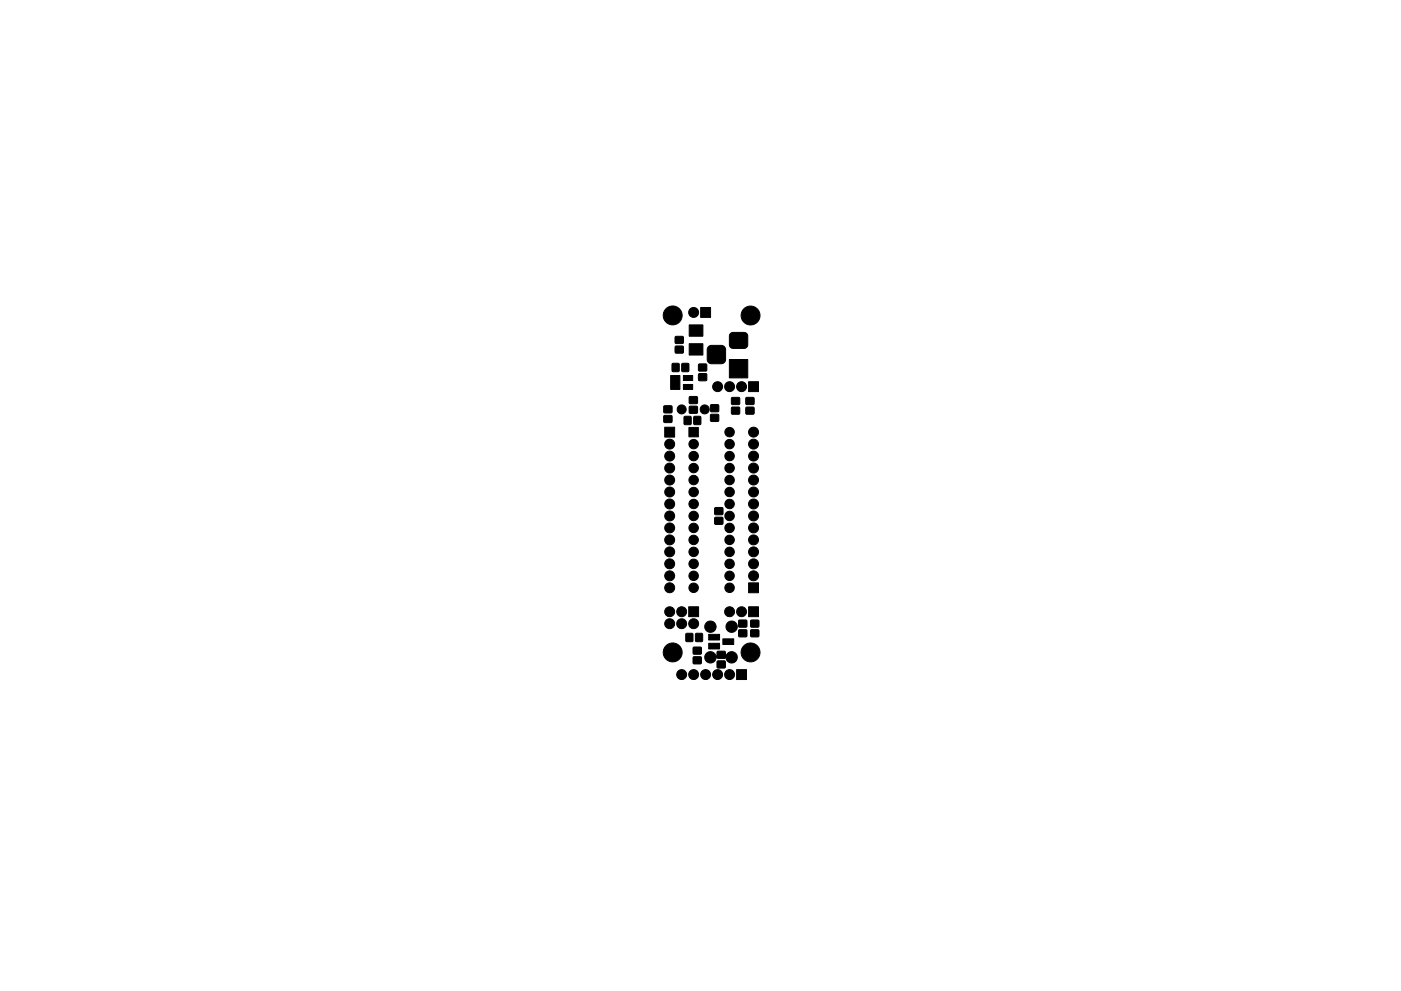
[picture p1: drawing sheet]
<svg xmlns="http://www.w3.org/2000/svg" width="297mm" height="210mm" viewBox="0 0 297 210" stroke-linecap="round" stroke-linejoin="round" font-family="sans-serif">
<g fill="#000" stroke="#000" stroke-width=".21">
<path d="M142.6 77.2h1.3v1.6h-1.3zM143.2 73.5h1.6v1.4h-1.6zM143.2 71.4h1.6v1.4h-1.6zM144.6 77.2h1.4v1.6h-1.4zM146.1 72.9h2.9v2.4h-2.9zM146.1 68.9h2.9v2.4h-2.9zM148.1 79.3h1.7v1.4h-1.7zM148.1 77.3h1.7v1.4h-1.7zM148.6 65.2h2.1v2.1h-2.1zM150.2 73.5l.5-.2h2.2a.91 .91 0 0 1 .9 .9v2.1a.91 .91 0 0 1-.9 .9h-2a.91 .91 0 0 1-1-.9l.1-2.3zM154.9 70.8l.5-.3h2.3a.79 .79 0 0 1 .8 .8v1.8a.79 .79 0 0 1-.8 .8h-2.3a.79 .79 0 0 1-.8-.8v-1.8zM140.8 88.2h1.6v1.4h-1.6z"/>
<path d="M140.8 86.1h1.6v1.4h-1.6zM140.9 90.6h2.1v2.1h-2.1zM142.2 79.7h2v2.9h-2zM145.1 88.4h1.4v1.6h-1.4zM144.9 81.6h2v1h-2zM144.9 79.7h2v1h-2zM146.2 86.2h1.6v1.4h-1.6zM146.2 84.2h1.6v1.4h-1.6zM146.1 90.7h2v2h-2zM147.1 88.4h1.4v1.6h-1.4zM150.7 88h1.6v1.4h-1.6zM150.7 85.9h1.6v1.4h-1.6z"/>
<path d="M155.1 86.4h1.7v1.4h-1.7zM155.1 84.4h1.7v1.4h-1.7zM154.6 76.3h3.9v3.9h-3.9zM158.2 86.4h1.6v1.4h-1.6zM158.2 84.4h1.6v1.4h-1.6zM158.7 81h2.1v2.1h-2.1zM151.6 109.8h1.6v1.4h-1.6zM151.6 107.7h1.6v1.4h-1.6zM145.5 134.4h1.4v1.7h-1.4zM146 128.7h2.1v2.1h-2.1zM147 139.4h1.6v1.4h-1.6zM147 137.3h1.6v1.4h-1.6z"/>
<path d="M147.5 134.4h1.4v1.7h-1.4zM150.3 136.5h2.3v1.2h-2.3zM150.3 134.6h2.3v1.2h-2.3zM149.9 138.5a1.46 1.46 0 0 1 2 .7l.1-.9 .3-.2 1.3 .1 .3 .8a1.24 1.24 0 0 1 2-.4 1.24 1.24 0 0 1-.3 2 1.24 1.24 0 0 1-1.8-1l-1.5 .1-.4-.2a1.23 1.23 0 0 1-1.7 1 1.23 1.23 0 0 1-.3-2zM153.3 135.5h2.3v1.2h-2.3zM156.7 133.7h1.6v1.4h-1.6zM156.7 131.6h1.6v1.4h-1.6zM159.2 133.7h1.6v1.4h-1.6zM159.2 131.6h1.6v1.4h-1.6zM158.7 128.7h2.1v2.1h-2.1zM158.7 123.7h2.1v2.1h-2.1zM152.1 140.3h1.6v1.4h-1.6z"/>
<path d="M156.2 142.1h2.1v2.1h-2.1z"/>
<circle cx="142.6" cy="66.9" r="2.01"/>
<circle cx="147.1" cy="66.3" r="1.05"/>
<circle cx="159.1" cy="66.9" r="2.01"/>
<circle cx="142" cy="94.2" r="1.05"/>
<circle cx="142" cy="99.3" r="1.05"/>
<circle cx="142" cy="96.8" r="1.05"/>
<circle cx="144.5" cy="86.9" r=".95"/>
<circle cx="147.1" cy="96.8" r="1"/>
<circle cx="147.1" cy="99.3" r="1"/>
<circle cx="147.1" cy="94.2" r="1"/>
<circle cx="149.4" cy="86.9" r=".95"/>
<circle cx="152.1" cy="82" r="1.05"/>
<circle cx="154.7" cy="82" r="1.05"/>
<circle cx="154.7" cy="99.3" r="1"/>
<circle cx="154.7" cy="91.7" r="1"/>
<circle cx="154.7" cy="96.8" r="1"/>
<circle cx="154.7" cy="94.2" r="1"/>
<circle cx="157.2" cy="82" r="1.05"/>
<circle cx="159.8" cy="96.8" r="1.05"/>
<circle cx="159.8" cy="99.3" r="1.05"/>
<circle cx="159.8" cy="91.7" r="1.05"/>
<circle cx="159.8" cy="94.2" r="1.05"/>
<circle cx="142" cy="106.9" r="1.05"/>
<circle cx="142" cy="104.4" r="1.05"/>
<circle cx="142" cy="101.9" r="1.05"/>
<circle cx="142" cy="114.6" r="1.05"/>
<circle cx="142" cy="112" r="1.05"/>
<circle cx="142" cy="109.5" r="1.05"/>
<circle cx="142" cy="119.6" r="1.05"/>
<circle cx="142" cy="117.1" r="1.05"/>
<circle cx="147.1" cy="101.8" r="1"/>
<circle cx="147.1" cy="106.9" r="1"/>
<circle cx="147.1" cy="119.6" r="1"/>
<circle cx="147.1" cy="112" r="1"/>
<circle cx="147.1" cy="117.1" r="1"/>
<circle cx="147.1" cy="114.5" r="1"/>
<circle cx="147.1" cy="104.4" r="1"/>
<circle cx="147.1" cy="109.5" r="1"/>
<circle cx="154.7" cy="119.6" r="1"/>
<circle cx="154.7" cy="112" r="1"/>
<circle cx="154.7" cy="101.8" r="1"/>
<circle cx="154.7" cy="117.1" r="1"/>
<circle cx="154.7" cy="114.5" r="1"/>
<circle cx="154.7" cy="106.9" r="1"/>
<circle cx="154.7" cy="104.4" r="1"/>
<circle cx="154.7" cy="109.5" r="1"/>
<circle cx="159.8" cy="119.6" r="1.05"/>
<circle cx="159.8" cy="109.5" r="1.05"/>
<circle cx="159.8" cy="106.9" r="1.05"/>
<circle cx="159.8" cy="117.1" r="1.05"/>
<circle cx="159.8" cy="114.6" r="1.05"/>
<circle cx="159.8" cy="112" r="1.05"/>
<circle cx="159.8" cy="104.4" r="1.05"/>
<circle cx="159.8" cy="101.9" r="1.05"/>
<circle cx="142" cy="124.7" r="1.05"/>
<circle cx="142" cy="122.2" r="1.05"/>
<circle cx="142" cy="129.8" r="1.05"/>
<circle cx="142" cy="132.3" r="1.05"/>
<circle cx="142.6" cy="138.4" r="2.01"/>
<circle cx="144.5" cy="129.8" r="1.05"/>
<circle cx="144.5" cy="132.3" r="1.05"/>
<circle cx="147.1" cy="132.3" r="1.05"/>
<circle cx="147.1" cy="122.2" r="1"/>
<circle cx="147.1" cy="124.7" r="1"/>
<circle cx="150.6" cy="133" r="1.21"/>
<circle cx="154.7" cy="129.8" r="1.05"/>
<circle cx="154.7" cy="124.7" r="1"/>
<circle cx="154.7" cy="122.2" r="1"/>
<circle cx="155.1" cy="133" r="1.21"/>
<circle cx="157.2" cy="129.8" r="1.05"/>
<circle cx="159.1" cy="138.4" r="2.01"/>
<circle cx="159.8" cy="122.2" r="1.05"/>
<circle cx="144.5" cy="143.1" r="1.05"/>
<circle cx="147.1" cy="143.1" r="1.05"/>
<circle cx="149.6" cy="143.1" r="1.05"/>
<circle cx="152.1" cy="143.1" r="1.05"/>
<circle cx="154.7" cy="143.1" r="1.05"/>
</g>
</svg>
